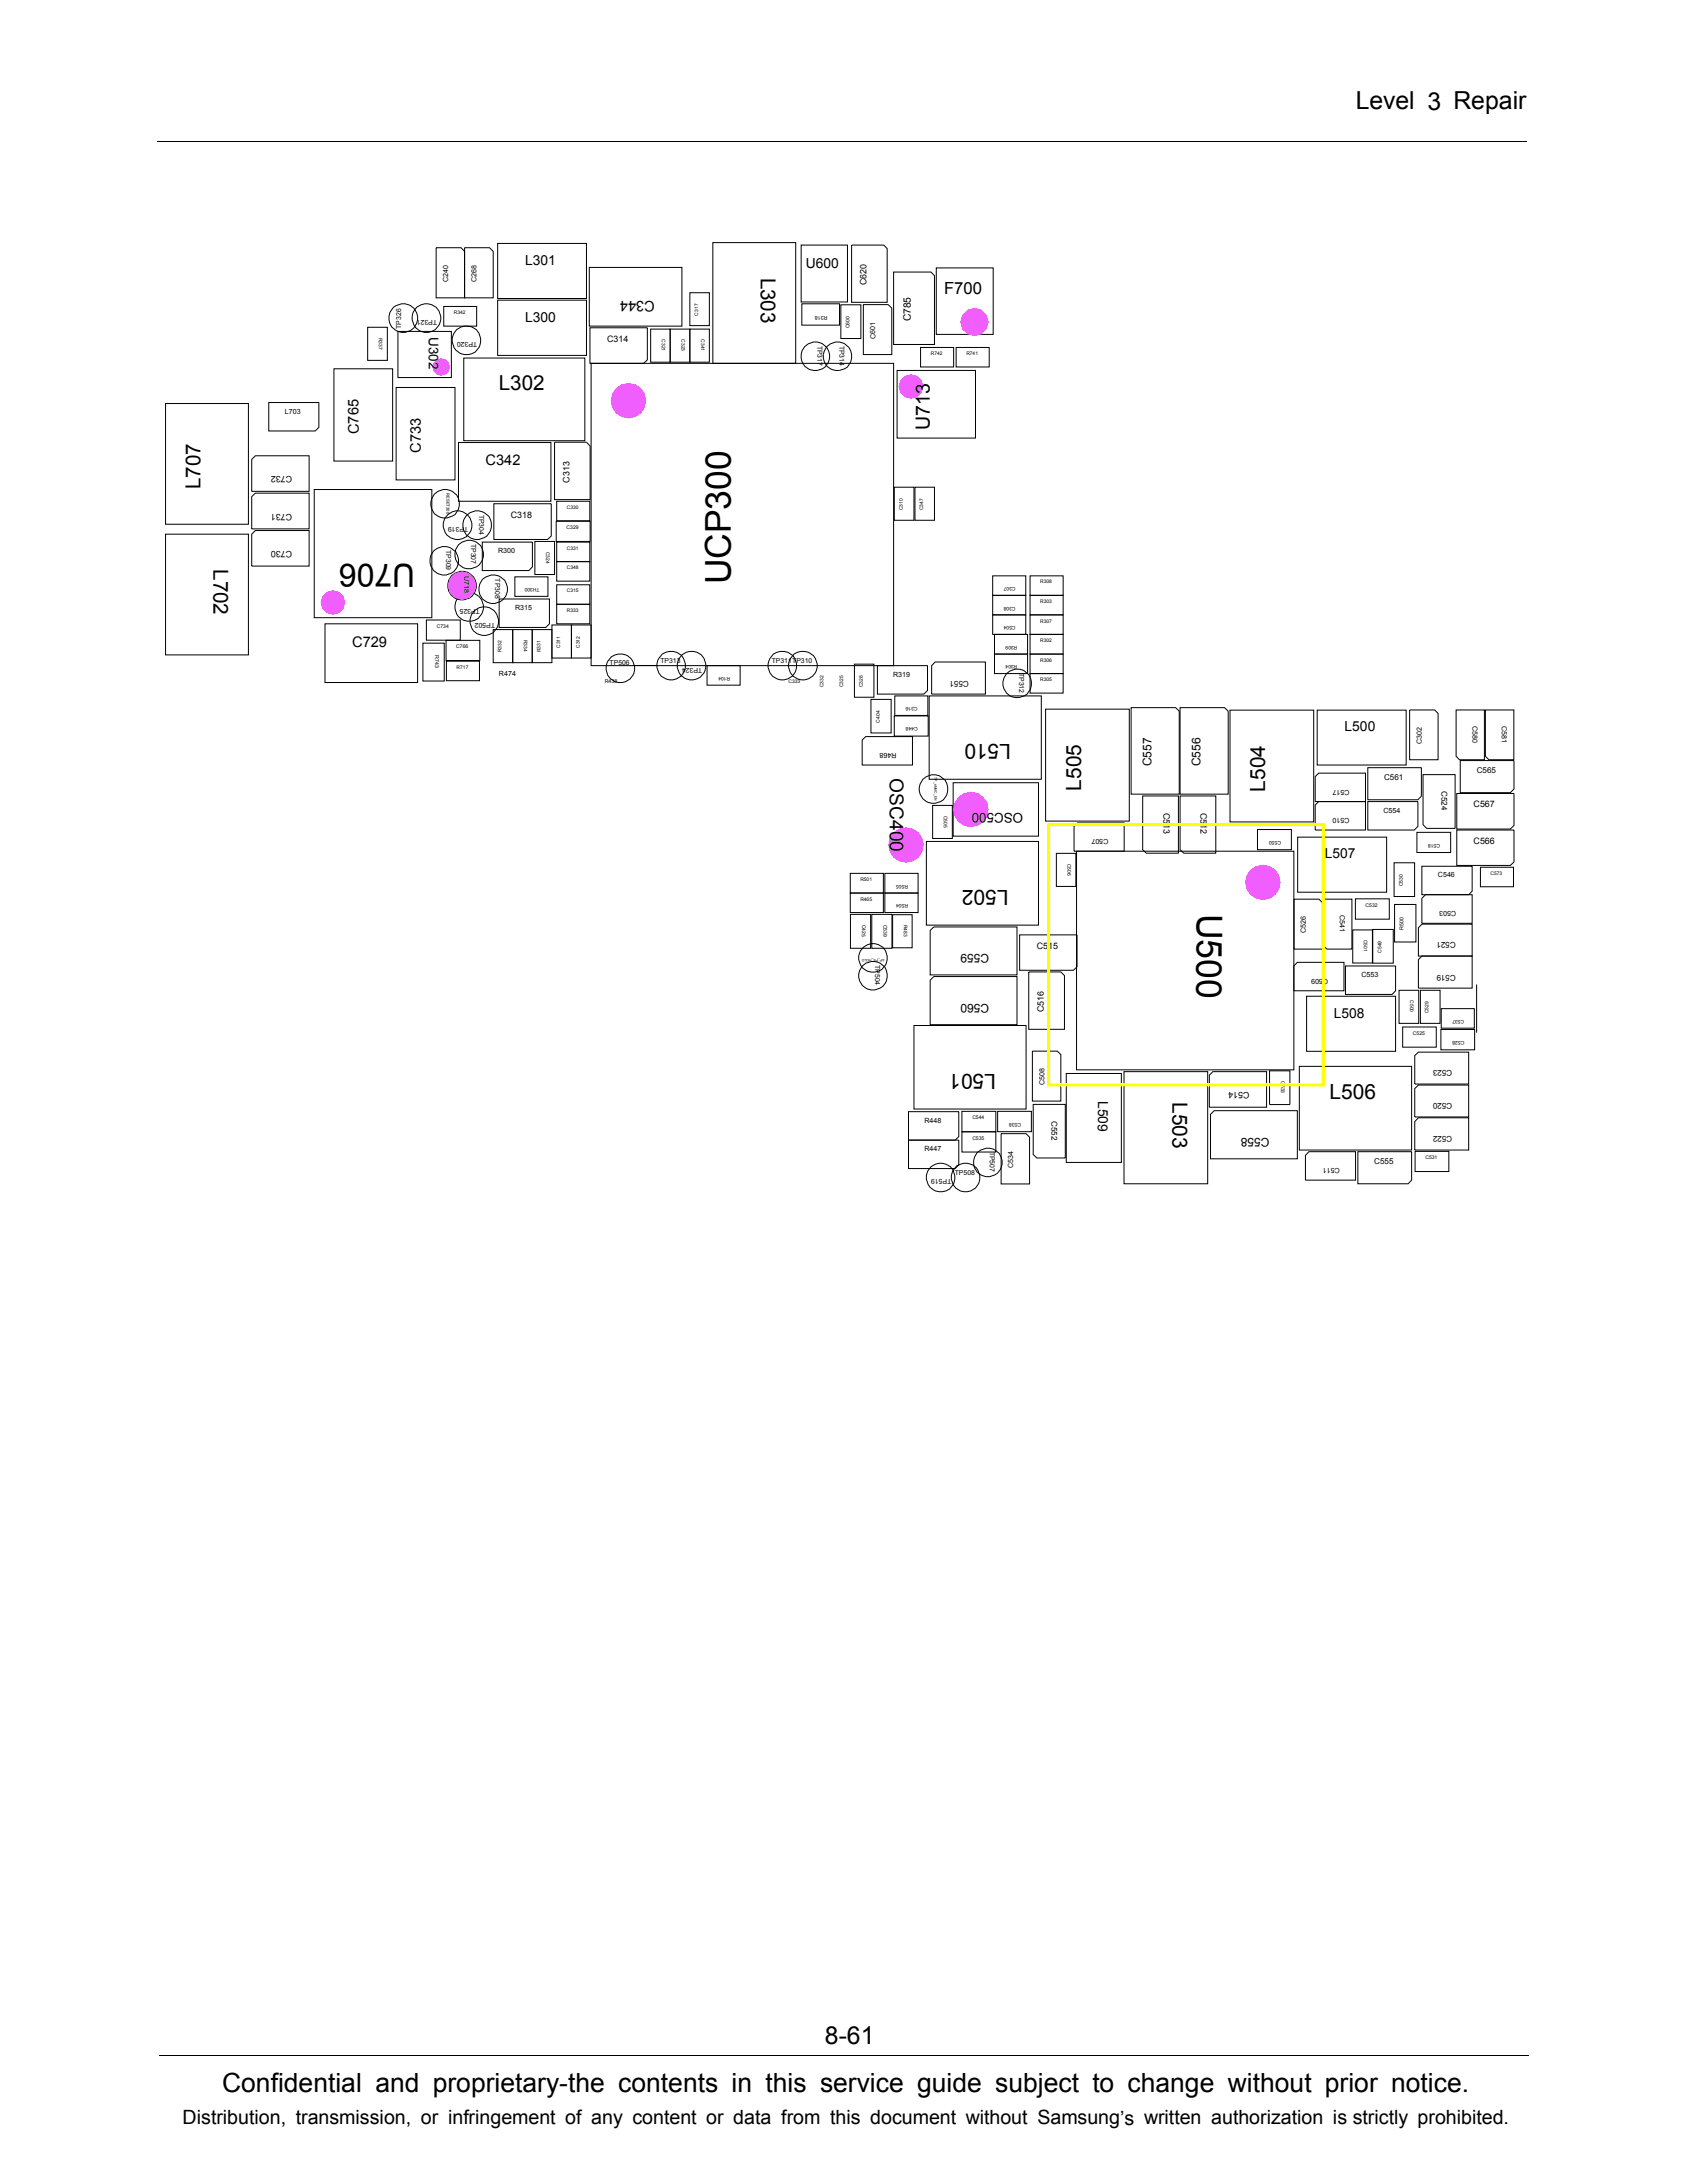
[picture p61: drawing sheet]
<svg xmlns="http://www.w3.org/2000/svg" width="216mm" height="279mm" viewBox="0 0 216 279" stroke-linecap="round" stroke-linejoin="round" font-family="sans-serif">
<defs><g id="words">
<g font-size="4.5">
<text x="93.5" y="74.8" transform="rotate(-90 93.5 74.8)">UCP300</text>
<text x="153.2" y="116.9" transform="rotate(90 153.2 116.9)">U500</text>
</g>
<text font-size="4.1" x="53.1" y="72.2" transform="rotate(-180 53.1 72.2)">U706</text>
<text font-size="3.4" x="28.4" y="267.7">Confidential and proprietary-the contents in this service guide subject to change without prior notice.</text>
<g font-size="3.2">
<text x="173.5" y="14">Level 3 Repair</text>
<text x="105.6" y="261.6">8-61</text>
</g>
<g font-size="2.7">
<text x="129.4" y="95.2" transform="rotate(-180 129.4 95.2)">L510</text>
<text x="138.3" y="101.2" transform="rotate(-90 138.3 101.2)">L505</text>
<text x="161.9" y="101.3" transform="rotate(-90 161.9 101.3)">L504</text>
<text x="129.1" y="113.9" transform="rotate(-180 129.1 113.9)">L502</text>
<text x="127.4" y="137.4" transform="rotate(-180 127.4 137.4)">L501</text>
<text x="150.1" y="141" transform="rotate(90 150.1 141)">L503</text>
<text x="170.2" y="140.7">L506</text>
</g>
<g font-size="2.6">
<text x="97.4" y="35.5" transform="rotate(90 97.4 35.5)">L303</text>
<text x="63.8" y="50">L302</text>
<text x="25.7" y="62.6" transform="rotate(-90 25.7 62.6)">L707</text>
<text x="27.3" y="72.8" transform="rotate(90 27.3 72.8)">L702</text>
</g>
<g font-size="2.5">
<text x="119" y="55.1" transform="rotate(-90 119 55.1)">U713</text>
<text x="23.4" y="271.9">Distribution, transmission, or infringement of any content or data from this document without Samsung’s written authorization is strictly prohibited.</text>
</g>
<text font-size="2.4" x="113.9" y="99.6" transform="rotate(90 113.9 99.6)">OSC400</text>
<text font-size="2.1" x="120.8" y="37.6">F700</text>
<g font-size="1.9">
<text x="83.8" y="38.5" transform="rotate(-180 83.8 38.5)">C344</text>
<text x="45.9" y="55.6" transform="rotate(-90 45.9 55.6)">C765</text>
<text x="53.9" y="58" transform="rotate(-90 53.9 58)">C733</text>
<text x="62.1" y="59.6">C342</text>
<text x="45.1" y="82.8">C729</text>
</g>
<g font-size="1.8">
<text x="67.2" y="33.9">L301</text>
<text x="103.1" y="34.2">U600</text>
<text x="67.2" y="41.2">L300</text>
<text x="172.1" y="93.6">L500</text>
<text x="169.6" y="109.9">L507</text>
<text x="170.7" y="130.2">L508</text>
<text x="140.5" y="140.9" transform="rotate(90 140.5 140.9)">L509</text>
</g>
<g font-size="1.7">
<text x="54.9" y="43.1" transform="rotate(90 54.9 43.1)">U302</text>
<text x="130.9" y="104.1" transform="rotate(-180 130.9 104.1)">OSC500</text>
</g>
<g font-size="1.5">
<text x="147.4" y="98.1" transform="rotate(-90 147.4 98.1)">C557</text>
<text x="153.6" y="98.1" transform="rotate(-90 153.6 98.1)">C556</text>
<text x="126.6" y="122.2" transform="rotate(-180 126.6 122.2)">C559</text>
<text x="126.6" y="128.5" transform="rotate(-180 126.6 128.5)">C560</text>
<text x="162.5" y="145.7" transform="rotate(-180 162.5 145.7)">C558</text>
</g>
<text font-size="1.3" x="116.6" y="41.1" transform="rotate(-90 116.6 41.1)">C785</text>
<g font-size="1.1">
<text x="110.9" y="36.5" transform="rotate(-90 110.9 36.5)">C620</text>
<text x="77.7" y="43.8">C314</text>
<text x="37.4" y="65.7" transform="rotate(-180 37.4 65.7)">C731</text>
<text x="37.4" y="61" transform="rotate(-180 37.4 61)">C732</text>
<text x="72.9" y="61.8" transform="rotate(-90 72.9 61.8)">C313</text>
<text x="37.4" y="70.5" transform="rotate(-180 37.4 70.5)">C730</text>
<text x="65.4" y="66.3">C318</text>
<text x="148.9" y="104.1" transform="rotate(90 148.9 104.1)">C513</text>
<text x="153.6" y="104.1" transform="rotate(90 153.6 104.1)">C512</text>
<text x="188.6" y="108">C566</text>
<text x="188.6" y="103.3">C567</text>
<text x="132.7" y="121.4">C515</text>
<text x="133.6" y="129.5" transform="rotate(-90 133.6 129.5)">C516</text>
<text x="159.9" y="139.8" transform="rotate(-180 159.9 139.8)">C514</text>
</g>
<g font-size="1">
<text x="124" y="87.1" transform="rotate(-180 124 87.1)">C551</text>
<text x="177.1" y="99.9">C561</text>
<text x="184.5" y="101.3" transform="rotate(90 184.5 101.3)">C524</text>
<text x="189" y="99">C565</text>
<text x="186.3" y="120.6" transform="rotate(-180 186.3 120.6)">C521</text>
<text x="186.3" y="124.7" transform="rotate(-180 186.3 124.7)">C519</text>
<text x="185.9" y="137" transform="rotate(-180 185.9 137)">C523</text>
<text x="134.6" y="143.4" transform="rotate(90 134.6 143.4)">C552</text>
<text x="185.9" y="141.2" transform="rotate(-180 185.9 141.2)">C520</text>
<text x="175.9" y="149">C555</text>
<text x="185.9" y="145.4" transform="rotate(-180 185.9 145.4)">C522</text>
</g>
<g font-size=".9">
<text x="55.9" y="41" transform="rotate(-180 55.9 41)">TP321</text>
<text x="57.4" y="36.1" transform="rotate(-90 57.4 36.1)">C240</text>
<text x="61" y="36.1" transform="rotate(-90 61 36.1)">C268</text>
<text x="51.4" y="42.1" transform="rotate(-90 51.4 42.1)">TP326</text>
<text x="61.1" y="43.8" transform="rotate(-180 61.1 43.8)">TP320</text>
<text x="104.6" y="44.2" transform="rotate(90 104.6 44.2)">TP317</text>
<text x="107.4" y="44.2" transform="rotate(90 107.4 44.2)">TP314</text>
<text x="112" y="43.4" transform="rotate(-90 112 43.4)">C601</text>
<text x="36.5" y="52.9">L703</text>
<text x="61.3" y="65.9" transform="rotate(90 61.3 65.9)">TP304</text>
<text x="57.1" y="70.4" transform="rotate(90 57.1 70.4)">TP309</text>
<text x="59.9" y="67.5" transform="rotate(-180 59.9 67.5)">TP319</text>
<text x="60.3" y="69.6" transform="rotate(90 60.3 69.6)">TP307</text>
<text x="63.8" y="70.8">R300</text>
<text x="59.4" y="73.7" transform="rotate(90 59.4 73.7)">U718</text>
<text x="61.4" y="78" transform="rotate(-180 61.4 78)">TP325</text>
<text x="63.4" y="74" transform="rotate(90 63.4 74)">TP308</text>
<text x="63.4" y="79.8" transform="rotate(-180 63.4 79.8)">TP502</text>
<text x="65.9" y="78.1">R315</text>
<text x="63.9" y="86.5">R474</text>
<text x="78" y="85.2">TP506</text>
<text x="84.5" y="84.8">TP313</text>
<text x="89.9" y="85.4" transform="rotate(-180 89.9 85.4)">TP324</text>
<text x="98.8" y="84.8">TP311TP310</text>
<text x="114.3" y="86.6">R319</text>
<text x="130.5" y="86.1" transform="rotate(90 130.5 86.1)">TP312</text>
<text x="181.9" y="95.2" transform="rotate(-90 181.9 95.2)">C302</text>
<text x="188.4" y="92.9" transform="rotate(90 188.4 92.9)">C580</text>
<text x="192.2" y="92.9" transform="rotate(90 192.2 92.9)">C581</text>
<text x="114.7" y="96.4" transform="rotate(-180 114.7 96.4)">R468</text>
<text x="172.7" y="101" transform="rotate(-180 172.7 101)">C517</text>
<text x="141.9" y="107.4" transform="rotate(-180 141.9 107.4)">C507</text>
<text x="172.7" y="104.7" transform="rotate(-180 172.7 104.7)">C510</text>
<text x="177.1" y="104">C554</text>
<text x="184" y="112.3">C546</text>
<text x="167.1" y="119.5" transform="rotate(-90 167.1 119.5)">C526</text>
<text x="171.5" y="117.1" transform="rotate(90 171.5 117.1)">C541</text>
<text x="186.4" y="116.6" transform="rotate(-180 186.4 116.6)">C503</text>
<text x="112" y="123.5" transform="rotate(90 112 123.5)">TP504</text>
<text x="169.3" y="125.3" transform="rotate(-180 169.3 125.3)">509</text>
<text x="170" y="125.3" transform="rotate(-180 170 125.3)">C</text>
<text x="174.2" y="125.1">C553</text>
<text x="118.3" y="143.7">R448</text>
<text x="133.7" y="138.9" transform="rotate(-90 133.7 138.9)">C508</text>
<text x="118.3" y="147.3">R447</text>
<text x="126.7" y="147.4" transform="rotate(90 126.7 147.4)">TP507</text>
<text x="129.7" y="149.5" transform="rotate(-90 129.7 149.5)">C534</text>
<text x="171.5" y="149.5" transform="rotate(-180 171.5 149.5)">C511</text>
<text x="121.8" y="151" transform="rotate(-180 121.8 151)">TP519</text>
<text x="122.2" y="150.3">TP508</text>
</g>
<g font-size=".7">
<text x="105.9" y="40.5" transform="rotate(-180 105.9 40.5)">R318</text>
<text x="55.7" y="83.8" transform="rotate(90 55.7 83.8)">R743</text>
<text x="77.4" y="87.4">R438</text>
<text x="179.6" y="119" transform="rotate(-90 179.6 119)">R500</text>
</g>
<g font-size=".6">
<text x="58.1" y="40.2">R342</text>
<text x="89.3" y="40.4" transform="rotate(-90 89.3 40.4)">C317</text>
<text x="48.5" y="43.2" transform="rotate(90 48.5 43.2)">R337</text>
<text x="84.7" y="43.4" transform="rotate(90 84.7 43.4)">C321</text>
<text x="87.2" y="43.4" transform="rotate(90 87.2 43.4)">C323</text>
<text x="89.7" y="43.4" transform="rotate(90 89.7 43.4)">C341</text>
<text x="108.7" y="42" transform="rotate(-90 108.7 42)">C600</text>
<text x="119.1" y="45.4">R742</text>
<text x="123.7" y="45.4">R741</text>
<text x="72.5" y="65.1">C330</text>
<text x="115.5" y="65.3" transform="rotate(-90 115.5 65.3)">C310</text>
<text x="118.2" y="65.3" transform="rotate(-90 118.2 65.3)">C347</text>
<text x="69.9" y="70.6" transform="rotate(90 69.9 70.6)">C324</text>
<text x="72.5" y="67.7">C329</text>
<text x="72.5" y="70.4">C331</text>
<text x="69" y="75.2" transform="rotate(-180 69 75.2)">TH300</text>
<text x="72.5" y="75.8">C315</text>
<text x="72.5" y="72.9">C348</text>
<text x="130" y="75.1" transform="rotate(-180 130 75.1)">C307</text>
<text x="130" y="77.6" transform="rotate(-180 130 77.6)">C308</text>
<text x="133.1" y="77.2">R303</text>
<text x="133.1" y="74.7">R308</text>
<text x="55.9" y="80.4">C734</text>
<text x="58.4" y="83">C766</text>
<text x="64.2" y="83.5" transform="rotate(-90 64.2 83.5)">R332</text>
<text x="67.1" y="81.9" transform="rotate(90 67.1 81.9)">R334</text>
<text x="69.2" y="83.5" transform="rotate(-90 69.2 83.5)">R331</text>
<text x="71.7" y="82.9" transform="rotate(-90 71.7 82.9)">C311</text>
<text x="72.5" y="78.3">R333</text>
<text x="74.2" y="82.9" transform="rotate(-90 74.2 82.9)">C312</text>
<text x="130" y="80.2" transform="rotate(-180 130 80.2)">C504</text>
<text x="130.2" y="82.7" transform="rotate(-180 130.2 82.7)">R309</text>
<text x="133.1" y="82.2">R302</text>
<text x="133.1" y="79.7">R307</text>
<text x="58.4" y="85.6">R717</text>
<text x="93.4" y="86.6" transform="rotate(-180 93.4 86.6)">R104</text>
<text x="100.9" y="87.4">C333</text>
<text x="105.4" y="87.9" transform="rotate(-90 105.4 87.9)">C332</text>
<text x="107.9" y="87.9" transform="rotate(-90 107.9 87.9)">C325</text>
<text x="110.4" y="87.9" transform="rotate(-90 110.4 87.9)">C328</text>
<text x="130.2" y="85.2" transform="rotate(-180 130.2 85.2)">R304</text>
<text x="133.1" y="87.2">R305</text>
<text x="133.1" y="84.7">R306</text>
<text x="112.6" y="92.5" transform="rotate(-90 112.6 92.5)">C404</text>
<text x="117.4" y="90.5" transform="rotate(-180 117.4 90.5)">C316</text>
<text x="117.5" y="93.1" transform="rotate(-180 117.5 93.1)">C448</text>
<text x="120.8" y="104.4" transform="rotate(90 120.8 104.4)">C505</text>
<text x="164" y="107.7" transform="rotate(-180 164 107.7)">C550</text>
<text x="184.3" y="108" transform="rotate(-180 184.3 108)">C518</text>
<text x="110.1" y="112.8">R501</text>
<text x="116.2" y="113.2" transform="rotate(-180 116.2 113.2)">R505</text>
<text x="136.6" y="110.5" transform="rotate(90 136.6 110.5)">C506</text>
<text x="179.5" y="113.4" transform="rotate(-90 179.5 113.4)">C530</text>
<text x="190.8" y="112">C573</text>
<text x="110.1" y="115.3">R465</text>
<text x="110.3" y="118.3" transform="rotate(90 110.3 118.3)">C425</text>
<text x="113.1" y="118.3" transform="rotate(90 113.1 118.3)">C539</text>
<text x="115.7" y="118.4" transform="rotate(90 115.7 118.4)">R483</text>
<text x="116.2" y="115.7" transform="rotate(-180 116.2 115.7)">R504</text>
<text x="174.8" y="116.1">C532</text>
<text x="174.6" y="120.3" transform="rotate(90 174.6 120.3)">C501</text>
<text x="176.8" y="122" transform="rotate(-90 176.8 122)">C549</text>
<text x="180.5" y="128" transform="rotate(90 180.5 128)">C500</text>
<text x="182.8" y="129.7" transform="rotate(-90 182.8 129.7)">C529</text>
<text x="187.4" y="130.5" transform="rotate(-180 187.4 130.5)">C537</text>
<text x="180.8" y="132.5">C525</text>
<text x="187.4" y="133.2" transform="rotate(-180 187.4 133.2)">C528</text>
<text x="124.4" y="143.3">C544</text>
<text x="130.7" y="143.7" transform="rotate(-180 130.7 143.7)">C538</text>
<text x="164" y="138.4" transform="rotate(90 164 138.4)">C533</text>
<text x="124.4" y="145.9">C535</text>
<text x="182.4" y="148.4">C531</text>
</g>
<text font-size=".5" x="57.1" y="63.1" transform="rotate(90 57.1 63.1)">RESET300</text>
<g font-size=".4">
<text x="119.6" y="99.8" transform="rotate(90 119.6 99.8)">P_eMMC_EN</text>
<text x="119.6" y="99.5" transform="rotate(90 119.6 99.5)">T</text>
<text x="113.2" y="122.7" transform="rotate(-180 113.2 122.7)">AP_PS_HOLD</text>
</g>
</g></defs>
<g fill="none" stroke="#000" stroke-width=".13">
<path d="M20.2 18.1h175.3M55.8 31.7h3.2l.5 .5v5.9h-3.7zM56.8 39.2h4.2v2.5h-4.2zM59.5 31.7h3.2l.4 .5v5.9h-3.6zM63.7 31.2h11.4v7h-11.4zM63.7 38.4h11.4v7.1h-11.4zM75.4 34.2h11.9v7.5h-11.9zM88.3 37.5h2.5v4.2h-2.5zM91.2 31.1h10.6v15.4h-10.6zM102.5 31.4h6v7.3h-6zM102.6 38.9h4.8v2.7h-4.8zM107.6 39h2.6v4.3h-2.6z"/>
<path d="M109 31.4h4.1l.4 .4v6.9h-4.5zM110.5 39h3.2l.4 .4v6h-3.6zM114.4 34.8h4.7l.5 .5v8.8h-5.2zM119.8 34.3h7.3v8.5h-7.3zM21.2 51.6h10.6v15.5h-10.6zM32.2 58.8l.5-.5h6.9v4.6h-7.4zM34.4 51.5h6.4v3.2l-.5 .5h-5.9zM42.7 47.2h7.5v11.8h-7.5zM47.1 41.9h2.5v4.2h-2.5zM50.7 49.6h7.5v11.8h-7.5zM50.9 42.4h6.9v5.9h-6.9zM58.7 56.6h11.8v7.6h-11.8z"/>
<path d="M59.4 45.8h15.4v10.6h-15.4zM71 56.6h4.1l.4 .5v6.8h-4.5zM75.5 42h7.3v4.1l-.4 .4h-6.9zM75.6 46.5h38.8v38.7h-38.8zM83.3 42.1h2.5v4.3h-2.5zM85.8 42.1h2.5v4.3h-2.5zM88.3 42.1h2.5v4.3h-2.5zM114.8 47.4h10v8.7h-10zM117.8 44.5h4.2v2.5h-4.2zM122.4 44.5h4.2v2.5h-4.2zM21.2 68.4h10.6v15.4h-10.6zM32.2 63.6l.5-.5h6.9v4.6h-7.4z"/>
<path d="M32.2 68.4l.5-.5h6.9v4.6h-7.4zM40.2 62.7h15.1v16.4h-15.1zM41.6 79.8h11.8v7.6h-11.8zM54.6 79.4h4.3v2.5h-4.3zM61.7 69.4h6.4v3.2l-.4 .4h-6zM63.2 64.5h7.3v4.1l-.4 .4h-6.9zM63.9 76.7h6.4v3.1l-.5 .5h-5.9zM65.9 73.8h4.2v2.5h-4.2zM68.5 69.3h2.5v4.2h-2.5zM70.6 80h2.5v4.2h-2.5zM71.2 66.7h4.3v2.6h-4.3zM71.2 71.9h4.3v2.5h-4.3z"/>
<path d="M71.2 69.4h4.3v2.5h-4.3zM71.2 64.2h4.3v2.5h-4.3zM71.2 74.8h4.3v2.5h-4.3zM71.2 77.3h4.3v2.5h-4.3zM73.1 80h2.5v4.2h-2.5zM114.4 62.4h2.6v4.2h-2.6zM117.1 62.4h2.5v4.2h-2.5zM127 76.2h4.3v2.5h-4.3zM127 73.7h4.3v2.5h-4.3zM127 78.7h4.3v2.5h-4.3zM131.8 73.7h4.3v2.5h-4.3zM131.8 78.7h4.3v2.5h-4.3z"/>
<path d="M131.8 76.2h4.3v2.5h-4.3zM54.1 82.3h2.8v4.9h-2.8zM57.1 82h4.3v2.5h-4.3zM57.1 84.6h4.3v2.5h-4.3zM63.1 80.6h2.5v4.2h-2.5zM65.6 80.6h2.5v4.2h-2.5zM68.1 80.6h2.5v4.2h-2.5zM81 85.2h3.2M90.5 85.2h4.2v2.5h-4.2zM109.3 85h2.5v4.2h-2.5zM110.3 94.7l.5-.4h6v3.6h-6.5zM111.5 89.5h2.5v4.3h-2.5z"/>
<path d="M112.3 85.2h6.4v3.2l-.5 .4h-5.9zM114.4 91.6h4.4v2.6h-4.4zM114.5 89.1h4.2v2.5h-4.2zM118.9 89.1h14.4v10.6h-14.4zM119.7 84.7h6.4v4.1h-6.9v-3.6zM127.3 81.2h4.2v2.5h-4.2zM127.3 83.7h4.2v2.5h-4.2zM131.8 83.7h4.3v2.5h-4.3zM131.8 86.2h4.3v2.5h-4.3zM131.8 81.2h4.3v2.5h-4.3zM133.8 90.8h10.7v14.3h-10.7zM144.8 90.6h5.7l.4 .4v10.6h-6.1z"/>
<path d="M151 90.6h5.7l.5 .4v10.6h-6.2zM157.4 90.9h10.7v14.3h-10.7zM168.3 99.4l.5-.4h6v3.6h-6.5zM168.6 90.9h11.4v7h-11.4zM175 98.3h6.9v3.6l-.4 .5h-6.5zM180.4 90.9h3.2l.4 .4v5.9h-3.6zM182.1 99.1h4.1v6.9h-3.6l-.5-.4zM186.4 90.9h3.6v6.3h-3.2l-.4-.4zM186.9 97.3h6.9v3.7l-.5 .5h-6.4zM190.1 90.9h3.6v6.3h-3.2l-.4-.4zM108.8 111.8h4.3v2.5h-4.3zM108.8 114.3h4.3v2.5h-4.3z"/>
<path d="M108.8 117h2.6v4.4h-2.6zM111.6 117h2.6v4.4h-2.6zM113.2 111.8h4.3v2.5h-4.3zM113.2 114.3h4.3v2.5h-4.3zM114.2 117.1h2.5v4.2h-2.5zM118.6 107.7h14.3v10.7h-14.3zM119 119.1l.5-.5h10.7v6.2h-11.2zM119.4 103.1h2.5v4.2h-2.5zM122 100.2h10.9v6.8h-10.9zM130.5 119.7h7.3v4l-.4 .5h-6.9zM135.2 109.2h2.5v4.3h-2.5zM137.8 108.9h27.8v28h-27.8z"/>
<path d="M137.9 105.3h6v3.6h-6.4v-3.1zM146.2 101.9h4.6v7.3h-4.1l-.5-.4zM151 101.9h4.6v7.3h-4.1l-.5-.4zM160.9 106.2h4.4v2.6h-4.4zM165.6 115.1h3.2l.4 .4v6h-3.6zM166.1 107.1h11.4v7.1h-11.4zM168.3 103l.5-.4h6v3.6h-6.5zM169.4 115.1h3.6v6.4h-3.2l-.4-.5zM173.1 119h2.5v4.3h-2.5zM173.5 115h4.3v2.6h-4.3zM175 102.6h6.5v3.2l-.5 .4h-6zM175.7 119h2.6v4.3h-2.6z"/>
<path d="M178.4 110.4h2.6v4.3h-2.6zM178.5 115.8h2.7v4.8h-2.7zM181.3 106.5h4.4v2.6h-4.4zM182 118.3h6.4v4.1h-6.9v-3.7zM182 110.9h6.4v3.2l-.4 .4h-6zM182 115l.4-.5h6v3.7h-6.4zM186.4 101.6h7.4v4l-.5 .5h-6.9zM186.4 106.2h7.4v4.1l-.5 .5h-6.9zM189.5 111h4.2v2.5h-4.2zM117 131.3h14.3v10.6h-14.3zM119 125.5l.5-.5h10.7v6.1h-11.2zM131.7 124.4h4.1l.4 .5v6.8h-4.5z"/>
<path d="M132.1 134.5h3.2l.5 .5v5.9h-3.7zM136.5 137.4h7v11.4h-7zM143.8 137.2h10.8v14.3h-10.8zM154.8 137.6l.4-.4h6.9v4.5h-7.3zM162.5 137.1h2.6v4.3h-2.6zM166 123.2h6v3.6h-6.4v-3.2zM166.3 136.5h14.4v10.7h-14.4zM167.2 127.5h11.4v7.1h-11.4zM172.2 123.6h6.4v3.2l-.4 .5h-6zM179 126.7h2.6v4.3h-2.6zM179.5 131.4h4.3v2.6h-4.3zM181.1 135.1l.4-.4h6.5v4h-6.9z"/>
<path d="M181.1 139.3l.4-.4h6.5v4.1h-6.9zM181.8 126.7h2.5v4.3h-2.5zM182 122.4h6.4v4.1h-6.9v-3.7zM184.4 131.8h4.3v2.6h-4.3zM184.4 129.1h4.3v2.5h-4.3zM189 126v6.2M116.3 142.3h6.4v3.2l-.5 .4h-5.9zM116.3 145.9h6.4v3.2l-.5 .5h-5.9zM123.1 142.2h4.3v2.6h-4.3zM123.1 144.9h4.3v2.5h-4.3zM127.7 142.2h4.3v2.6h-4.3zM128.1 145.1h3.2l.5 .5v5.9h-3.7z"/>
<path d="M132.2 141.4h4.1v6.8h-3.6l-.5-.4zM154.9 142.6l.5-.4h10.6v6.1h-11.1zM167.5 147.4h6v3.6h-6.4v-3.1zM173.8 147.4h6.9v3.6l-.5 .5h-6.4zM181.1 147.4h4.3v2.5h-4.3zM181.5 143.1h6.5v4.1h-6.9v-3.6zM20.4 263h175.3"/>
<circle cx="51.6" cy="40.7" r="1.86"/>
<circle cx="54.6" cy="40.7" r="1.85"/>
<circle cx="59.7" cy="43.6" r="1.84"/>
<circle cx="104.4" cy="45.6" r="1.84"/>
<circle cx="107.2" cy="45.6" r="1.84"/>
<circle cx="56.9" cy="71.8" r="1.85"/>
<circle cx="57" cy="64.5" r="1.84"/>
<circle cx="58.6" cy="67.2" r="1.85"/>
<circle cx="59.1" cy="74.9" r="1.84"/>
<circle cx="60.1" cy="71" r="1.84"/>
<circle cx="60.1" cy="77.7" r="1.85"/>
<circle cx="61.1" cy="67.2" r="1.85"/>
<circle cx="62" cy="79.5" r="1.85"/>
<circle cx="63.1" cy="75.4" r="1.85"/>
<circle cx="79.4" cy="85.5" r="1.85"/>
<circle cx="85.9" cy="85.2" r="1.85"/>
<circle cx="88.5" cy="85.2" r="1.84"/>
<circle cx="100.1" cy="85.2" r="1.85"/>
<circle cx="102.7" cy="85.2" r="1.85"/>
<circle cx="130.2" cy="87.5" r="1.84"/>
<circle cx="119.5" cy="101" r="1.85"/>
<circle cx="111.7" cy="122.6" r="1.85"/>
<circle cx="111.7" cy="124.9" r="1.86"/>
<circle cx="120.4" cy="150.7" r="1.85"/>
<circle cx="123.6" cy="150.7" r="1.85"/>
<circle cx="126.4" cy="148.8" r="1.83"/>
</g>
<g fill="#f15eff">
<circle cx="124.7" cy="41.2" r="1.82"/>
<circle cx="115.9" cy="108.2" r="2.28"/>
<circle cx="124.3" cy="103.6" r="2.28"/>
<circle cx="56.4" cy="47" r="1.13"/>
<circle cx="161.6" cy="112.9" r="2.27"/>
<circle cx="42.6" cy="77.1" r="1.59"/>
<circle cx="116.6" cy="49.5" r="1.59"/>
<circle cx="59.1" cy="75" r="1.81"/>
<circle cx="80.4" cy="51.3" r="2.28"/>
</g>
<path d="M134.2 105.5h35.2v33.4h-35.2z" fill="none" stroke="#ffff01" stroke-width=".4"/>
<use href="#words"/>
</svg>
